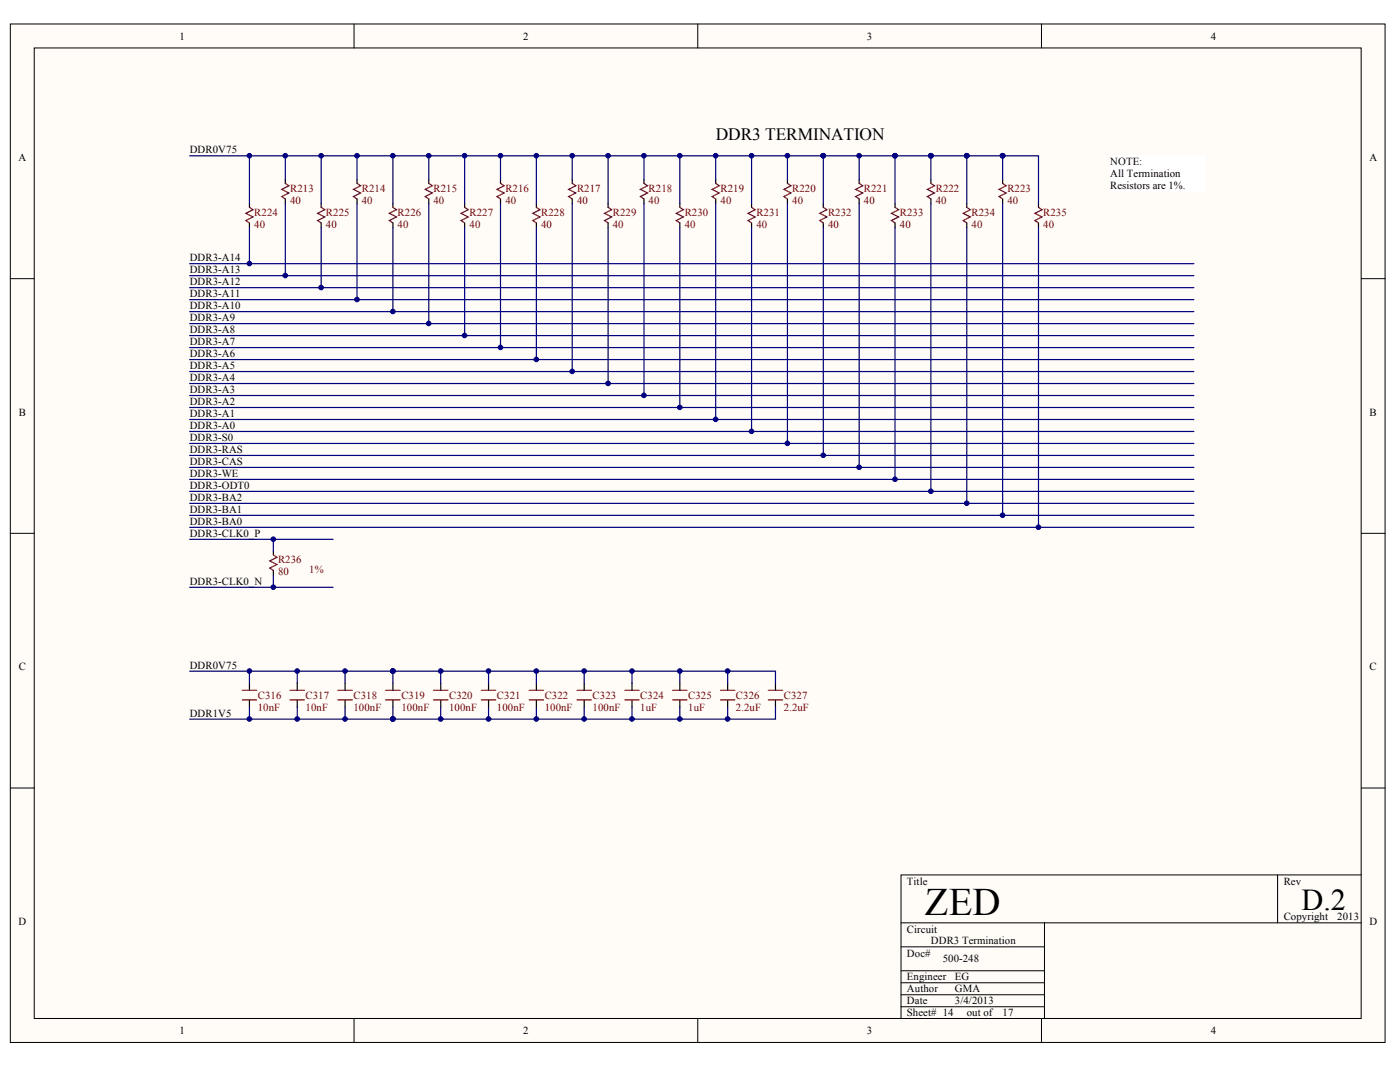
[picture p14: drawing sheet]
<svg xmlns="http://www.w3.org/2000/svg" width="269mm" height="205mm" viewBox="0 0 269 205" stroke-linecap="round" stroke-linejoin="round" font-family="sans-serif">
<defs><g id="words">
<text font-size="7.5" x="177.6" y="175.5">ZED</text>
<text font-size="5.8" x="249.9" y="174.7">D.2</text>
<text font-size="3.3" x="137.4" y="26.9">DDR3 TERMINATION</text>
<g font-size="2.1">
<text x="34.5" y="7.6">1</text>
<text x="100.5" y="7.6">2</text>
<text x="166.5" y="7.6">3</text>
<text x="232.5" y="7.6">4</text>
<text x="36.4" y="29.4">DDR0V75</text>
<text x="3.5" y="30.9">A</text>
<text x="213.2" y="31.8">NOTE:</text>
<text x="213.2" y="34">All Termination</text>
<text x="262.9" y="30.9">A</text>
<text x="213.2" y="36.4">Resistors are 1%.</text>
<text x="36.4" y="52.5">DDR3-A13</text>
<text x="36.4" y="50.2">DDR3-A14</text>
<text x="36.4" y="59.4">DDR3-A10</text>
<text x="36.4" y="57.1">DDR3-A11</text>
<text x="36.4" y="54.8">DDR3-A12</text>
<text x="36.4" y="64">DDR3-A8</text>
<text x="36.4" y="61.7">DDR3-A9</text>
<text x="36.4" y="68.5">DDR3-A6</text>
<text x="36.4" y="66.3">DDR3-A7</text>
<text x="36.4" y="70.9">DDR3-A5</text>
<text x="36.4" y="77.7">DDR3-A2</text>
<text x="36.4" y="75.5">DDR3-A3</text>
<text x="36.4" y="73.1">DDR3-A4</text>
<text x="3.6" y="79.8">B</text>
<text x="36.4" y="82.3">DDR3-A0</text>
<text x="36.4" y="80.1">DDR3-A1</text>
<text x="263" y="79.8">B</text>
<text x="36.4" y="86.9">DDR3-RAS</text>
<text x="36.4" y="89.3">DDR3-CAS</text>
<text x="36.4" y="84.7">DDR3-S0</text>
<text x="36.4" y="91.5">DDR3-WE</text>
<text x="36.4" y="93.9">DDR3-ODT0</text>
<text x="36.4" y="100.7">DDR3-BA0</text>
<text x="36.4" y="98.5">DDR3-BA1</text>
<text x="36.4" y="96.1">DDR3-BA2</text>
<text x="36.4" y="103.1">DDR3-CLK0_P</text>
<text x="36.4" y="112.3">DDR3-CLK0_N</text>
<text x="3.6" y="128.6">C</text>
<text x="36.4" y="128.3">DDR0V75</text>
<text x="263" y="128.6">C</text>
<text x="36.4" y="137.6">DDR1V5</text>
<text x="174.1" y="169.8">Title</text>
<text x="246.5" y="169.8">Rev</text>
<text x="3.5" y="177.5">D</text>
<text x="174.1" y="179">Circuit</text>
<text x="246.5" y="176.6">Copyright</text>
<text x="256.8" y="176.6">2013</text>
<text x="262.9" y="177.5">D</text>
<text x="174.1" y="183.6">Doc#</text>
<text x="178.7" y="181.2">DDR3 Termination</text>
<text x="181" y="184.7">500-248</text>
<text x="174.1" y="188.2">Engineer</text>
<text x="174.1" y="190.4">Author</text>
<text x="183.3" y="190.4">GMA</text>
<text x="183.3" y="188.2">EG</text>
<text x="174.1" y="192.8">Date</text>
<text x="174.1" y="195">Sheet# 14</text>
<text x="183.3" y="192.8">3/4/2013</text>
<text x="185.6" y="195">out of</text>
<text x="192.5" y="195">17</text>
<text x="34.5" y="198.5">1</text>
<text x="100.5" y="198.5">2</text>
<text x="166.5" y="198.5">3</text>
<text x="232.5" y="198.5">4</text>
</g>
<g font-size="2.1" fill="#800000">
<text x="48.8" y="41.4">R224</text>
<text x="55.7" y="39.1">40</text>
<text x="55.7" y="36.8">R213</text>
<text x="62.6" y="41.4">R225</text>
<text x="69.5" y="39.1">40</text>
<text x="69.5" y="36.8">R214</text>
<text x="76.4" y="41.4">R226</text>
<text x="83.2" y="39.1">40</text>
<text x="83.2" y="36.8">R215</text>
<text x="90.2" y="41.4">R227</text>
<text x="97" y="39.1">40</text>
<text x="97" y="36.8">R216</text>
<text x="103.9" y="41.4">R228</text>
<text x="110.8" y="39.1">40</text>
<text x="110.8" y="36.8">R217</text>
<text x="117.7" y="41.4">R229</text>
<text x="124.6" y="39.1">40</text>
<text x="124.6" y="36.8">R218</text>
<text x="131.5" y="41.4">R230</text>
<text x="138.4" y="39.1">40</text>
<text x="138.4" y="36.8">R219</text>
<text x="145.2" y="41.4">R231</text>
<text x="152.1" y="39.1">40</text>
<text x="152.1" y="36.8">R220</text>
<text x="159" y="41.4">R232</text>
<text x="165.9" y="39.1">40</text>
<text x="165.9" y="36.8">R221</text>
<text x="172.8" y="41.4">R233</text>
<text x="179.7" y="39.1">40</text>
<text x="179.7" y="36.8">R222</text>
<text x="186.6" y="41.4">R234</text>
<text x="193.4" y="39.1">40</text>
<text x="193.4" y="36.8">R223</text>
<text x="200.3" y="41.4">R235</text>
<text x="48.8" y="43.7">40</text>
<text x="62.6" y="43.7">40</text>
<text x="76.4" y="43.7">40</text>
<text x="90.2" y="43.7">40</text>
<text x="103.9" y="43.7">40</text>
<text x="117.7" y="43.7">40</text>
<text x="131.5" y="43.7">40</text>
<text x="145.2" y="43.7">40</text>
<text x="159" y="43.7">40</text>
<text x="172.8" y="43.7">40</text>
<text x="186.6" y="43.7">40</text>
<text x="200.3" y="43.7">40</text>
<text x="53.4" y="110.4">80</text>
<text x="53.4" y="108.1">R236</text>
<text x="59.4" y="109.9">1%</text>
<text x="49.5" y="136.4">10nF</text>
<text x="49.5" y="134.1">C316</text>
<text x="58.7" y="136.4">10nF</text>
<text x="58.7" y="134.1">C317</text>
<text x="67.9" y="136.4">100nF</text>
<text x="67.9" y="134.1">C318</text>
<text x="77.1" y="136.4">100nF</text>
<text x="77.1" y="134.1">C319</text>
<text x="86.2" y="136.4">100nF</text>
<text x="86.2" y="134.1">C320</text>
<text x="95.4" y="136.4">100nF</text>
<text x="95.4" y="134.1">C321</text>
<text x="104.6" y="136.4">100nF</text>
<text x="104.6" y="134.1">C322</text>
<text x="113.8" y="136.4">100nF</text>
<text x="113.8" y="134.1">C323</text>
<text x="122.9" y="136.4">1uF</text>
<text x="122.9" y="134.1">C324</text>
<text x="132.1" y="136.4">1uF</text>
<text x="132.1" y="134.1">C325</text>
<text x="141.3" y="136.4">2.2uF</text>
<text x="141.3" y="134.1">C326</text>
<text x="150.5" y="136.4">2.2uF</text>
<text x="150.5" y="134.1">C327</text>
</g>
</g></defs>
<g fill="#fffcf8" stroke="#000" stroke-width=".19">
<path d="M2 4.6h264v195.5h-264z"/>
<path d="M6.6 9.2h254.8v186.3h-254.8z"/>
</g>
<g fill="none" stroke="#000" stroke-width=".19">
<path d="M68 4.6v4.6M134 4.6v4.6M200 4.6v4.6M2 53.5h4.6M261.4 53.5h4.6M2 102.4h4.6M261.4 102.4h4.6M2 151.2h4.6M261.4 151.2h4.6M173 177.1h88.4M200.6 177.1v18.4M245.3 167.9v9.2"/>
<path d="M261.4 167.9h-88.4v27.6M68 195.5v4.6M134 195.5v4.6M173 190.9h27.6M173 193.2h27.6M173 181.7h27.6M173 188.6h27.6M173 186.3h27.6M200 195.5v4.6"/>
</g>
<g fill="none" stroke="#000080" stroke-width=".23">
<path d="M36.4 29.9h156.1M47.9 29.9v9.2M54.8 29.9v4.6M54.8 39.1v13.8M61.7 29.9v9.2M68.6 29.9v4.6M68.6 39.1v18.4M75.4 29.9v9.2M82.3 29.9v4.6M82.3 39.1v23M89.2 29.9v9.2M96.1 29.9v4.6"/>
<path d="M96.1 39.1v27.6M103 29.9v9.2M109.9 29.9v4.6M109.9 39.1v32.2M116.8 29.9v9.2M123.6 29.9v4.6M123.6 39.1v36.8M130.5 29.9v9.2M137.4 29.9v4.6M137.4 39.1v41.4M144.3 29.9v9.2M151.2 29.9v4.6"/>
<path d="M151.2 39.1v46M158.1 29.9v9.2M165 29.9v4.6M165 39.1v50.6M171.9 29.9v9.2M178.7 29.9v4.6M178.7 39.1v55.2M185.6 29.9v9.2M192.5 29.9h6.9v9.2M192.5 29.9v4.6M192.5 39.1v59.8M36.4 50.6h192.8"/>
<path d="M36.4 52.9h192.8M36.4 55.2h192.8M36.4 57.5h192.8M36.4 59.8h192.8M47.9 43.7v6.9M61.7 43.7v11.5M75.4 43.7v16.1M89.2 43.7v20.7M103 43.7v25.3M116.8 43.7v29.9M130.5 43.7v34.5M144.3 43.7v39.1"/>
<path d="M158.1 43.7v43.7M171.9 43.7v48.3M185.6 43.7v52.9M199.4 43.7v57.5M36.4 62.1h192.8M36.4 64.4h192.8M36.4 66.7h192.8M36.4 69h192.8M36.4 71.3h192.8M36.4 73.6h192.8M36.4 75.9h192.8M36.4 78.2h192.8"/>
<path d="M36.4 80.5h192.8M36.4 82.8h192.8M36.4 85.1h192.8M36.4 87.4h192.8M36.4 89.7h192.8M36.4 92h192.8M36.4 96.6h192.8M36.4 98.9h192.8M36.4 94.3h192.8M36.4 101.2h192.8M36.4 103.5h27.6M36.4 112.7h27.6"/>
<path d="M52.5 103.5v2.3M52.5 110.4v2.3M36.4 128.8h39M36.4 138h39M47.9 128.8v2.3M47.9 135.7v2.3M57.1 128.8v2.3M57.1 135.7v2.3M66.3 128.8v2.3M66.3 135.7v2.3M75.4 128.8h73.5v2.3M75.4 128.8v2.3"/>
<path d="M75.4 135.7v2.3M84.6 128.8v2.3M84.6 135.7v2.3M93.8 128.8v2.3M93.8 135.7v2.3M103 128.8v2.3M103 135.7v2.3M112.2 128.8v2.3M112.2 135.7v2.3M121.4 128.8v2.3M121.4 135.7v2.3M130.5 128.8v2.3"/>
<path d="M130.5 135.7v2.3M139.7 128.8v2.3M139.7 135.7v2.3M148.9 135.7v2.3h-73.5"/>
</g>
<g fill="none" stroke="#000" stroke-width=".23">
<path d="M47.9 39.1v.7M54.8 34.5v.7M54.8 38.2v.9M61.7 39.1v.7M68.6 34.5v.7M68.6 38.2v.9M75.4 39.1v.7M82.3 34.5v.7M82.3 38.2v.9M89.2 39.1v.7M96.1 34.5v.7M96.1 38.2v.9"/>
<path d="M103 39.1v.7M109.9 34.5v.7M109.9 38.2v.9M116.8 39.1v.7M123.6 34.5v.7M123.6 38.2v.9M130.5 39.1v.7M137.4 34.5v.7M137.4 38.2v.9M144.3 39.1v.7M151.2 34.5v.7M151.2 38.2v.9"/>
<path d="M158.1 39.1v.7M165 34.5v.7M165 38.2v.9M171.9 39.1v.7M178.7 34.5v.7M178.7 38.2v.9M185.6 39.1v.7M192.5 34.5v.7M192.5 38.2v.9M199.4 39.1v.7M47.9 42.8v.9M61.7 42.8v.9"/>
<path d="M75.4 42.8v.9M89.2 42.8v.9M103 42.8v.9M116.8 42.8v.9M130.5 42.8v.9M144.3 42.8v.9M158.1 42.8v.9M171.9 42.8v.9M185.6 42.8v.9M199.4 42.8v.9M52.5 105.8v.7M52.5 109.5v.9"/>
<path d="M47.9 131.1v1.4M47.9 134.3v1.4M57.1 131.1v1.4M57.1 134.3v1.4M66.3 131.1v1.4M66.3 134.3v1.4M75.4 131.1v1.4M75.4 134.3v1.4M84.6 131.1v1.4M84.6 134.3v1.4M93.8 131.1v1.4M93.8 134.3v1.4"/>
<path d="M103 131.1v1.4M103 134.3v1.4M112.2 131.1v1.4M112.2 134.3v1.4M121.4 131.1v1.4M121.4 134.3v1.4M130.5 131.1v1.4M130.5 134.3v1.4M139.7 131.1v1.4M139.7 134.3v1.4M148.9 131.1v1.4M148.9 134.3v1.4"/>
</g>
<g fill="none" stroke="#800000" stroke-width=".23">
<path d="M47.9 39.8l.7 .5-1.4 .6 1.4 .7-1.4 .7 .7 .5M54.8 35.2l.7 .5-1.4 .6 1.4 .7-1.4 .7 .7 .5M61.7 39.8l.7 .5-1.4 .6 1.4 .7-1.4 .7 .7 .5M68.6 35.2l.6 .5-1.3 .6 1.3 .7-1.3 .7 .7 .5M75.4 39.8l.7 .5-1.3 .6 1.3 .7-1.3 .7 .6 .5M82.3 35.2l.7 .5-1.4 .6 1.4 .7-1.4 .7 .7 .5M89.2 39.8l.7 .5-1.4 .6 1.4 .7-1.4 .7 .7 .5M96.1 35.2l.7 .5-1.4 .6 1.4 .7-1.4 .7 .7 .5M103 39.8l.7 .5-1.4 .6 1.4 .7-1.4 .7 .7 .5M109.9 35.2l.7 .5-1.4 .6 1.4 .7-1.4 .7 .7 .5M116.8 39.8l.7 .5-1.4 .6 1.4 .7-1.4 .7 .7 .5M123.6 35.2l.7 .5-1.3 .6 1.3 .7-1.3 .7 .6 .5"/>
<path d="M130.5 39.8l.7 .5-1.4 .6 1.4 .7-1.4 .7 .7 .5M137.4 35.2l.7 .5-1.4 .6 1.4 .7-1.4 .7 .7 .5M144.3 39.8l.7 .5-1.4 .6 1.4 .7-1.4 .7 .7 .5M151.2 35.2l.7 .5-1.4 .6 1.4 .7-1.4 .7 .7 .5M158.1 39.8l.7 .5-1.4 .6 1.4 .7-1.4 .7 .7 .5M165 35.2l.7 .5-1.4 .6 1.4 .7-1.4 .7 .7 .5M171.9 39.8l.6 .5-1.3 .6 1.3 .7-1.3 .7 .7 .5M178.7 35.2l.7 .5-1.3 .6 1.3 .7-1.3 .7 .6 .5M185.6 39.8l.7 .5-1.4 .6 1.4 .7-1.4 .7 .7 .5M192.5 35.2l.7 .5-1.4 .6 1.4 .7-1.4 .7 .7 .5M199.4 39.8l.7 .5-1.4 .6 1.4 .7-1.4 .7 .7 .5M52.5 106.5l.7 .5-1.4 .6 1.4 .7-1.4 .7 .7 .5"/>
<path d="M46.5 132.5h2.8M46.5 134.3h2.8M55.7 132.5h2.8M55.7 134.3h2.8M64.9 132.5h2.7M64.9 134.3h2.7M74.1 132.5h2.7M74.1 134.3h2.7M83.2 132.5h2.8M83.2 134.3h2.8M92.4 132.5h2.8M92.4 134.3h2.8"/>
<path d="M101.6 132.5h2.8M101.6 134.3h2.8M110.8 132.5h2.7M110.8 134.3h2.7M120 132.5h2.7M120 134.3h2.7M129.2 132.5h2.7M129.2 134.3h2.7M138.3 132.5h2.8M138.3 134.3h2.8M147.5 132.5h2.8M147.5 134.3h2.8"/>
</g>
<g fill="#000080" stroke="#000080" stroke-width=".19">
<circle cx="47.9" cy="50.6" r=".44"/>
<circle cx="54.8" cy="52.9" r=".44"/>
<circle cx="61.7" cy="55.2" r=".44"/>
<circle cx="68.5" cy="57.5" r=".44"/>
<circle cx="75.4" cy="59.8" r=".44"/>
<circle cx="82.3" cy="62.1" r=".44"/>
<circle cx="89.2" cy="64.4" r=".44"/>
<circle cx="96.1" cy="66.7" r=".44"/>
<circle cx="103" cy="69" r=".44"/>
<circle cx="109.9" cy="71.3" r=".44"/>
<circle cx="116.8" cy="73.6" r=".44"/>
<circle cx="123.6" cy="75.9" r=".44"/>
<circle cx="130.5" cy="78.2" r=".44"/>
<circle cx="137.4" cy="80.5" r=".44"/>
<circle cx="144.3" cy="82.8" r=".44"/>
<circle cx="151.2" cy="85.1" r=".44"/>
<circle cx="158.1" cy="87.4" r=".44"/>
<circle cx="47.9" cy="29.9" r=".44"/>
<circle cx="54.8" cy="29.9" r=".44"/>
<circle cx="61.7" cy="29.9" r=".44"/>
<circle cx="68.5" cy="29.9" r=".44"/>
<circle cx="75.4" cy="29.9" r=".44"/>
<circle cx="82.3" cy="29.9" r=".44"/>
<circle cx="89.2" cy="29.9" r=".44"/>
<circle cx="96.1" cy="29.9" r=".44"/>
<circle cx="103" cy="29.9" r=".44"/>
<circle cx="109.9" cy="29.9" r=".44"/>
<circle cx="116.8" cy="29.9" r=".44"/>
<circle cx="123.6" cy="29.9" r=".44"/>
<circle cx="130.5" cy="29.9" r=".44"/>
<circle cx="137.4" cy="29.9" r=".44"/>
<circle cx="144.3" cy="29.9" r=".44"/>
<circle cx="151.2" cy="29.9" r=".44"/>
<circle cx="165" cy="89.7" r=".44"/>
<circle cx="171.9" cy="92" r=".44"/>
<circle cx="165" cy="29.9" r=".44"/>
<circle cx="178.7" cy="94.3" r=".44"/>
<circle cx="185.6" cy="96.6" r=".44"/>
<circle cx="192.5" cy="98.9" r=".44"/>
<circle cx="199.4" cy="101.2" r=".44"/>
<circle cx="52.5" cy="103.5" r=".44"/>
<circle cx="52.5" cy="112.7" r=".44"/>
<circle cx="158.1" cy="29.9" r=".44"/>
<circle cx="171.9" cy="29.9" r=".44"/>
<circle cx="178.7" cy="29.9" r=".44"/>
<circle cx="185.6" cy="29.9" r=".44"/>
<circle cx="192.5" cy="29.9" r=".44"/>
<circle cx="66.3" cy="128.8" r=".44"/>
<circle cx="66.3" cy="138" r=".44"/>
<circle cx="57.1" cy="128.8" r=".44"/>
<circle cx="57.1" cy="138" r=".44"/>
<circle cx="47.9" cy="128.8" r=".44"/>
<circle cx="47.9" cy="138" r=".44"/>
<circle cx="103" cy="138" r=".44"/>
<circle cx="93.8" cy="138" r=".44"/>
<circle cx="84.6" cy="138" r=".44"/>
<circle cx="139.7" cy="138" r=".44"/>
<circle cx="130.5" cy="138" r=".44"/>
<circle cx="121.3" cy="138" r=".44"/>
<circle cx="75.4" cy="128.8" r=".44"/>
<circle cx="75.4" cy="138" r=".44"/>
<circle cx="112.2" cy="138" r=".44"/>
<circle cx="103" cy="128.8" r=".44"/>
<circle cx="93.8" cy="128.8" r=".44"/>
<circle cx="84.6" cy="128.8" r=".44"/>
<circle cx="130.5" cy="128.8" r=".44"/>
<circle cx="121.3" cy="128.8" r=".44"/>
<circle cx="112.2" cy="128.8" r=".44"/>
<circle cx="139.7" cy="128.8" r=".44"/>
</g>
<path d="M213.2 29.9h18.3v6.9h-18.3z" fill="#fff" stroke="#fff" stroke-width=".19"/>
<use href="#words"/>
</svg>
